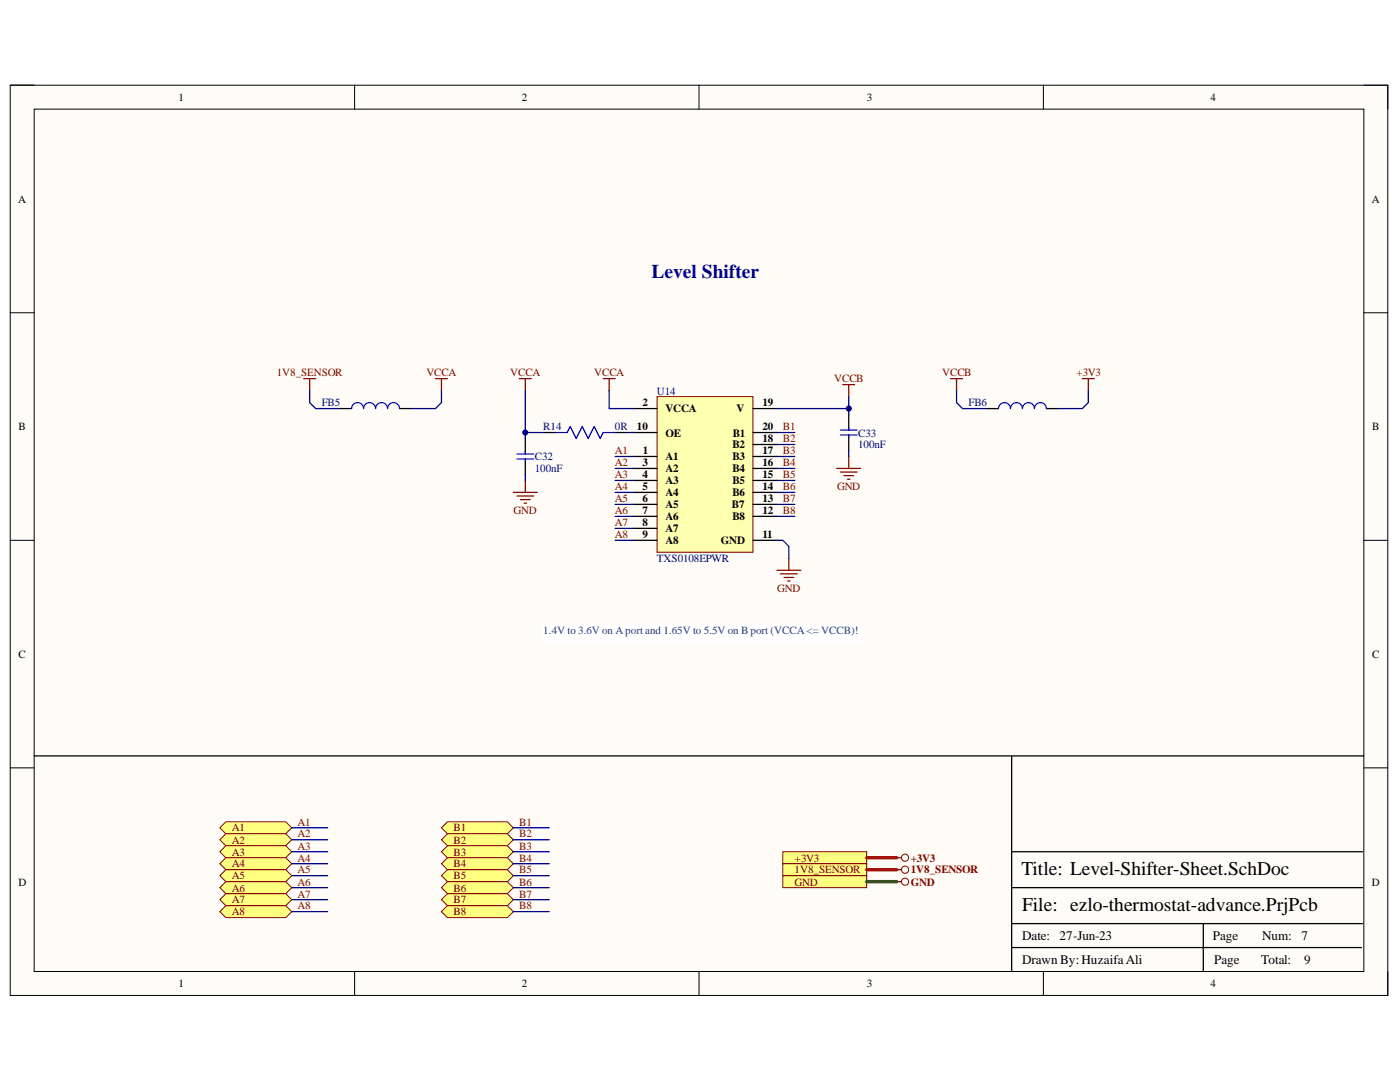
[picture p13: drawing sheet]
<svg xmlns="http://www.w3.org/2000/svg" width="279mm" height="216mm" viewBox="0 0 279 216" stroke-linecap="round" stroke-linejoin="round" font-family="sans-serif">
<defs><g id="words">
<text font-size="3.9" fill="#0b0b8e" x="130" y="55.4">Level Shifter</text>
<g font-size="3.9">
<text x="203.8" y="174.6">Title: Level-Shifter-Sheet.SchDoc</text>
<text x="204" y="181.8">File: ezlo-thermostat-advance.PrjPcb</text>
</g>
<g font-size="2.6">
<text x="204" y="187.6">Date:</text>
<text x="211.5" y="187.6">27-Jun-23</text>
<text x="242.1" y="187.6">Page</text>
<text x="251.9" y="187.6">Num:</text>
<text x="259.7" y="187.6">7</text>
<text x="204" y="192.4">Drawn By: HuzaifaAli</text>
<text x="242.3" y="192.4">Page</text>
<text x="251.7" y="192.4">Total:</text>
<text x="260.3" y="192.4">9</text>
</g>
<g font-size="2.2">
<text x="35.6" y="20.1">1</text>
<text x="104.1" y="20.1">2</text>
<text x="173" y="20.1">3</text>
<text x="241.6" y="20.1">4</text>
<text x="3.6" y="40.4">A</text>
<text x="273.8" y="40.4">A</text>
<text x="128.2" y="81.1">2</text>
<text x="132.8" y="82.3">VCCA</text>
<text x="147" y="82.3">V</text>
<text x="152.2" y="81.1">19</text>
<text x="3.7" y="85.8">B</text>
<text x="127.1" y="85.8">10</text>
<text x="132.8" y="87.1">OE</text>
<text x="146.2" y="89.5">B2</text>
<text x="146.2" y="87.1">B1</text>
<text x="152.2" y="85.8">20</text>
<text x="152.2" y="88.3">18</text>
<text x="273.9" y="85.8">B</text>
<text x="128.2" y="93">3</text>
<text x="128.2" y="95.5">4</text>
<text x="128.3" y="90.7">1</text>
<text x="132.8" y="94.2">A2</text>
<text x="132.8" y="91.8">A1</text>
<text x="146.2" y="94.2">B4</text>
<text x="146.2" y="91.8">B3</text>
<text x="152.2" y="95.5">15</text>
<text x="152.2" y="93">16</text>
<text x="152.2" y="90.7">17</text>
<text x="128.2" y="97.8">5</text>
<text x="128.2" y="100.2">6</text>
<text x="132.8" y="96.7">A3</text>
<text x="132.8" y="99">A4</text>
<text x="132.8" y="101.4">A5</text>
<text x="146.1" y="101.4">B7</text>
<text x="146.2" y="99">B6</text>
<text x="146.2" y="96.7">B5</text>
<text x="152.2" y="100.2">13</text>
<text x="152.2" y="97.8">14</text>
<text x="128.2" y="102.6">7</text>
<text x="128.2" y="105">8</text>
<text x="128.2" y="107.4">9</text>
<text x="132.8" y="103.8">A6</text>
<text x="132.8" y="106.2">A7</text>
<text x="146.2" y="103.8">B8</text>
<text x="152.2" y="107.4">11</text>
<text x="152.2" y="102.6">12</text>
<text x="132.8" y="108.6">A8</text>
<text x="143.9" y="108.6">GND</text>
<text x="3.7" y="131.3">C</text>
<text x="273.9" y="131.3">C</text>
<text x="3.7" y="176.7">D</text>
<text x="273.8" y="176.7">D</text>
<text x="35.6" y="197">1</text>
<text x="104.1" y="197">2</text>
<text x="173" y="197">3</text>
<text x="241.6" y="197">4</text>
</g>
<g font-size="2.2" fill="#800000">
<text x="55.2" y="75.1">1V8_SENSOR</text>
<text x="85.1" y="75.1">VCCA</text>
<text x="101.8" y="75.1">VCCA</text>
<text x="118.6" y="75.1">VCCA</text>
<text x="166.5" y="76.3">VCCB</text>
<text x="188" y="75.1">VCCB</text>
<text x="214.8" y="75.1">+3V3</text>
<text x="156.2" y="85.8">B1</text>
<text x="156.2" y="88.3">B2</text>
<text x="122.7" y="90.7">A1</text>
<text x="122.7" y="93">A2</text>
<text x="122.7" y="95.5">A3</text>
<text x="156.2" y="90.7">B3</text>
<text x="156.2" y="93">B4</text>
<text x="156.2" y="95.5">B5</text>
<text x="122.7" y="97.8">A4</text>
<text x="122.7" y="100.2">A5</text>
<text x="156.2" y="97.8">B6</text>
<text x="156.2" y="100.2">B7</text>
<text x="167" y="97.8">GND</text>
<text x="102.5" y="102.6">GND</text>
<text x="122.7" y="102.6">A6</text>
<text x="122.7" y="105">A7</text>
<text x="122.7" y="107.4">A8</text>
<text x="156.2" y="102.6">B8</text>
<text x="155.1" y="118.1">GND</text>
<text x="46.3" y="165.9">A1</text>
<text x="59.4" y="164.7">A1</text>
<text x="59.4" y="167.1">A2</text>
<text x="90.5" y="165.9">B1</text>
<text x="103.6" y="164.7">B1</text>
<text x="103.6" y="167.1">B2</text>
<text x="46.3" y="168.4">A2</text>
<text x="46.3" y="170.7">A3</text>
<text x="46.3" y="173.1">A4</text>
<text x="59.4" y="169.5">A3</text>
<text x="59.4" y="171.9">A4</text>
<text x="90.5" y="168.4">B2</text>
<text x="90.5" y="170.7">B3</text>
<text x="90.5" y="173.1">B4</text>
<text x="103.6" y="169.5">B3</text>
<text x="103.6" y="171.9">B4</text>
<text x="158.6" y="171.9">+3V3</text>
<text x="181.8" y="171.9">+3V3</text>
<text x="46.3" y="175.5">A5</text>
<text x="46.3" y="177.9">A6</text>
<text x="59.4" y="174.3">A5</text>
<text x="59.4" y="176.7">A6</text>
<text x="59.4" y="179.1">A7</text>
<text x="90.5" y="175.5">B5</text>
<text x="90.5" y="177.9">B6</text>
<text x="103.6" y="174.3">B5</text>
<text x="103.6" y="176.7">B6</text>
<text x="103.6" y="179.1">B7</text>
<text x="158.6" y="174.3">1V8_SENSOR</text>
<text x="158.6" y="176.7">GND</text>
<text x="181.8" y="174.3">1V8_SENSOR</text>
<text x="181.8" y="176.7">GND</text>
<text x="46.3" y="180.3">A7</text>
<text x="46.3" y="182.6">A8</text>
<text x="59.4" y="181.5">A8</text>
<text x="90.5" y="180.3">B7</text>
<text x="90.5" y="182.6">B8</text>
<text x="103.6" y="181.5">B8</text>
</g>
<g font-size="2.2" fill="#000080">
<text x="64.2" y="81.1">FB5</text>
<text x="131.1" y="78.7">U14</text>
<text x="193.3" y="81.1">FB6</text>
<text x="108.4" y="85.8">R14</text>
<text x="122.7" y="85.8">0R</text>
<text x="171.3" y="87.1">C33</text>
<text x="171.3" y="89.5">100nF</text>
<text x="106.7" y="91.8">C32</text>
<text x="106.7" y="94.2">100nF</text>
<text x="131.1" y="112.1">TXS0108EPWR</text>
</g>
<text font-size="2.2" fill="#0b5394" x="108.4" y="126.5">1.4V to 3.6V on Aport and 1.65V to 5.5V on B port (VCCA&lt;= VCCB)!</text>
</g></defs>
<path d="M2 17h275v181.6h-275z" fill-rule="evenodd" fill="#fffcf8"/>
<path d="M2 17h275v181.6h-275z" fill="none" stroke="#000" stroke-width=".2"/>
<path d="M6.8 21.8h265.4v172.1h-265.4z" fill-rule="evenodd" fill="#fffcf8"/>
<g fill="none" stroke="#000" stroke-width=".2">
<path d="M2 17h4.8M70.8 17v4.8M139.5 17v4.8M208.2 17v4.8M272.2 17h4.8v4.8M6.8 21.8h265.4v172.1h-265.4zM2 62.4h4.8M272.2 62.4h4.8M2 107.8h4.8M272.2 107.8h4.8M2 153.2h4.8M272.2 153.2h4.8"/>
<path d="M70.8 193.9v4.7M139.5 193.9v4.7M208.2 193.9v4.7M277 193.9v4.7"/>
</g>
<path d="M272.2 150.8h-70.3v43.1M201.9 177.1h70M201.9 170h70M201.9 189.1h69.8M201.9 184.3h70M240.1 184.3v9.6" fill="none" stroke="#000" stroke-width=".25"/>
<path d="M131.1 79.1h19.2v31.1h-19.2z" fill-rule="evenodd" fill="#ffffb0"/>
<path d="M131.1 79.1h19.2v31.1h-19.2z" fill="none" stroke="#800000" stroke-width=".2"/>
<g fill="none" stroke="#000" stroke-width=".25">
<path d="M67.8 81.5h2.4M79.7 81.5h2.4M104.8 87.5v3.1M104.8 91.6v3.1M108.4 86.3h2.4M122.8 86.3h2.4M126.3 93.5h4.8M126.3 91.1h4.8M126.3 81.5h4.8M126.3 86.3h4.8M126.3 98.3h4.8M126.3 95.9h4.8"/>
<path d="M150.3 93.5h4.7M150.3 91.1h4.7M150.3 81.5h4.7M150.3 86.3h4.7M150.3 98.3h4.7M150.3 95.9h4.7M150.3 88.7h4.7M169.4 82.7v3.1M169.4 86.8v3.1M196.9 81.5h2.4M208.8 81.5h2.4M126.3 107.8h4.8"/>
<path d="M126.3 103h4.8M126.3 100.6h4.8M126.3 105.4h4.8M150.3 107.8h4.7M150.3 103h4.7M150.3 100.6h4.7M6.8 150.8h194.9"/>
</g>
<path d="M70.2 81.5a1.19 1.19 0 0 1 1.2-1.2 1.19 1.19 0 0 1 1.2 1.2 1.2 1.2 0 0 1 1.2-1.2 1.2 1.2 0 0 1 1.2 1.2 1.19 1.19 0 0 1 1.1-1.2 1.19 1.19 0 0 1 1.2 1.2 1.19 1.19 0 0 1 1.2-1.2 1.19 1.19 0 0 1 1.2 1.2M103.2 90.6h3.3M103.2 91.6h3.3M104.8 90.1v.5M104.8 91.6v.4M110.8 86.3h2.4l.6-1.2 1.2 2.4 1.2-2.4 1.2 2.4 1.2-2.4 1.2 2.4 .6-1.2h2.4M167.7 85.8h3.4M167.7 86.8h3.4M169.4 85.4v.4M169.4 86.8v.5M199.3 81.5a1.2 1.2 0 0 1 1.2-1.2 1.2 1.2 0 0 1 1.2 1.2 1.19 1.19 0 0 1 1.2-1.2 1.19 1.19 0 0 1 1.2 1.2 1.19 1.19 0 0 1 1.1-1.2 1.19 1.19 0 0 1 1.2 1.2 1.19 1.19 0 0 1 1.2-1.2 1.19 1.19 0 0 1 1.2 1.2" fill="none" stroke="#00f" stroke-width=".25"/>
<g fill="none" stroke="#800000" stroke-width=".25">
<path d="M60.6 75.6h2.4M61.8 75.6v2.3M86.9 75.6h2.4M88.1 75.6v2.3M103.6 75.6h2.4M104.8 75.6v2.3M120.4 75.6h2.4M121.6 75.6v2.3M168.2 76.7h2.4M169.4 76.7v2.4M189.7 75.6h2.4M190.9 75.6v2.3"/>
<path d="M216 75.6h2.4M217.2 75.6v2.3M102.4 98.3h4.8M103.2 99h3.3M103.9 99.7h1.9M104.8 95.9v2.4M167 93.5h4.8M167.7 94.2h3.4M168.4 94.9h1.9M169.1 95.6h.5M169.4 91.1v2.4M104.6 100.4h.5"/>
<path d="M155 113.8h4.8M155.8 114.5h3.3M156.5 115.2h1.9M157.2 115.9h.5M157.4 111.4v2.4"/>
</g>
<path d="M156.2 170h16.8v2.3h-16.8z" fill-rule="evenodd" fill="#ffff80"/>
<path d="M156.2 170h16.8v2.3h-16.8z" fill="none" stroke="#800000" stroke-width=".2"/>
<path d="M156.2 172.3h16.8v2.4h-16.8z" fill-rule="evenodd" fill="#ffff80"/>
<g fill="none" stroke="#800000" stroke-width=".2">
<path d="M156.2 172.3h16.8v2.4h-16.8z"/>
<circle cx="180.6" cy="171.1" r=".72"/>
<circle cx="180.6" cy="173.5" r=".72"/>
</g>
<path d="M178.9 171.1h1M178.9 173.5h1" fill="none" stroke="#800000" stroke-width=".25"/>
<path d="M156.2 174.7h16.8v2.4h-16.8z" fill-rule="evenodd" fill="#ffff80"/>
<g fill="none" stroke="#800000" stroke-width=".2">
<path d="M156.2 174.7h16.8v2.4h-16.8z"/>
<circle cx="180.6" cy="175.9" r=".72"/>
</g>
<path d="M178.9 175.9h1" fill="none" stroke="#800000" stroke-width=".25"/>
<path d="M43.9 165.2l1.2-1.2h11.9l1.2 1.2-1.2 1.2h-11.9z" fill-rule="evenodd" fill="#ffff80"/>
<path d="M43.9 165.2l1.2-1.2h11.9l1.2 1.2-1.2 1.2h-11.9z" fill="none" stroke="#800000" stroke-width=".2"/>
<path d="M45.1 166.4h11.9l1.2 1.2-1.2 1.2h-11.9l-1.2-1.2z" fill-rule="evenodd" fill="#ffff80"/>
<path d="M45.1 166.4h11.9l1.2 1.2-1.2 1.2h-11.9l-1.2-1.2z" fill="none" stroke="#800000" stroke-width=".2"/>
<path d="M43.9 170l1.2-1.2h11.9l1.2 1.2-1.2 1.1h-11.9z" fill-rule="evenodd" fill="#ffff80"/>
<path d="M43.9 170l1.2-1.2h11.9l1.2 1.2-1.2 1.1h-11.9z" fill="none" stroke="#800000" stroke-width=".2"/>
<path d="M43.9 172.3l1.2-1.2h11.9l1.2 1.2-1.2 1.2h-11.9z" fill-rule="evenodd" fill="#ffff80"/>
<path d="M43.9 172.3l1.2-1.2h11.9l1.2 1.2-1.2 1.2h-11.9z" fill="none" stroke="#800000" stroke-width=".2"/>
<path d="M43.9 174.7l1.2-1.2h11.9l1.2 1.2-1.2 1.2h-11.9z" fill-rule="evenodd" fill="#ffff80"/>
<path d="M43.9 174.7l1.2-1.2h11.9l1.2 1.2-1.2 1.2h-11.9z" fill="none" stroke="#800000" stroke-width=".2"/>
<path d="M43.9 177.1l1.2-1.2h11.9l1.2 1.2-1.2 1.2h-11.9z" fill-rule="evenodd" fill="#ffff80"/>
<path d="M43.9 177.1l1.2-1.2h11.9l1.2 1.2-1.2 1.2h-11.9z" fill="none" stroke="#800000" stroke-width=".2"/>
<path d="M43.9 179.5l1.2-1.2h11.9l1.2 1.2-1.2 1.2h-11.9z" fill-rule="evenodd" fill="#ffff80"/>
<path d="M43.9 179.5l1.2-1.2h11.9l1.2 1.2-1.2 1.2h-11.9z" fill="none" stroke="#800000" stroke-width=".2"/>
<path d="M43.9 181.9l1.2-1.2h11.9l1.2 1.2-1.2 1.2h-11.9z" fill-rule="evenodd" fill="#ffff80"/>
<path d="M43.9 181.9l1.2-1.2h11.9l1.2 1.2-1.2 1.2h-11.9z" fill="none" stroke="#800000" stroke-width=".2"/>
<path d="M88.1 165.2l1.2-1.2h11.9l1.2 1.2-1.2 1.2h-11.9z" fill-rule="evenodd" fill="#ffff80"/>
<path d="M88.1 165.2l1.2-1.2h11.9l1.2 1.2-1.2 1.2h-11.9z" fill="none" stroke="#800000" stroke-width=".2"/>
<path d="M89.3 166.4h11.9l1.2 1.2-1.2 1.2h-11.9l-1.2-1.2z" fill-rule="evenodd" fill="#ffff80"/>
<path d="M89.3 166.4h11.9l1.2 1.2-1.2 1.2h-11.9l-1.2-1.2z" fill="none" stroke="#800000" stroke-width=".2"/>
<path d="M88.1 170l1.2-1.2h11.9l1.2 1.2-1.2 1.1h-11.9z" fill-rule="evenodd" fill="#ffff80"/>
<path d="M88.1 170l1.2-1.2h11.9l1.2 1.2-1.2 1.1h-11.9z" fill="none" stroke="#800000" stroke-width=".2"/>
<path d="M88.1 172.3l1.2-1.2h12l1.1 1.2-1.1 1.2h-12z" fill-rule="evenodd" fill="#ffff80"/>
<path d="M88.1 172.3l1.2-1.2h12l1.1 1.2-1.1 1.2h-12z" fill="none" stroke="#800000" stroke-width=".2"/>
<path d="M88.1 174.7l1.2-1.2h12l1.1 1.2-1.1 1.2h-12z" fill-rule="evenodd" fill="#ffff80"/>
<path d="M88.1 174.7l1.2-1.2h12l1.1 1.2-1.1 1.2h-12z" fill="none" stroke="#800000" stroke-width=".2"/>
<path d="M88.1 177.1l1.2-1.2h12l1.1 1.2-1.1 1.2h-12z" fill-rule="evenodd" fill="#ffff80"/>
<path d="M88.1 177.1l1.2-1.2h12l1.1 1.2-1.1 1.2h-12z" fill="none" stroke="#800000" stroke-width=".2"/>
<path d="M88.1 179.5l1.2-1.2h12l1.1 1.2-1.1 1.2h-12z" fill-rule="evenodd" fill="#ffff80"/>
<path d="M88.1 179.5l1.2-1.2h12l1.1 1.2-1.1 1.2h-12z" fill="none" stroke="#800000" stroke-width=".2"/>
<path d="M88.1 181.9l1.2-1.2h12l1.1 1.2-1.1 1.2h-12z" fill-rule="evenodd" fill="#ffff80"/>
<path d="M88.1 181.9l1.2-1.2h12l1.1 1.2-1.1 1.2h-12z" fill="none" stroke="#800000" stroke-width=".2"/>
<path d="M108.4 124.5h63.4v3.6h-63.4z" fill-rule="evenodd" fill="#fff"/>
<path d="M108.4 124.5h63.4v3.6h-63.4z" fill="none" stroke="#fff" stroke-width=".2"/>
<g fill="none" stroke="#000080" stroke-width=".25">
<path d="M61.8 77.9v2.4l1.2 1.2h4.8M88.1 77.9v2.4l-1.2 1.2h-4.8M104.8 77.9v8.4h3.6M190.9 77.9v2.4l1.2 1.2h4.8M217.2 77.9v2.4l-1.2 1.2h-4.8M122.8 91.1h3.5M122.8 93.5h3.5M122.8 95.9h3.5M122.8 98.3h3.5M125.2 86.3h1.1M155 86.3h3.6M155 91.1h3.6"/>
<path d="M155 93.5h3.6M155 95.9h3.6M155 98.3h3.6M155 88.7h3.6M122.8 100.6h3.5M122.8 103h3.5M122.8 105.4h3.5M122.8 107.8h3.5M155 107.8h1.2l1.2 1.2v2.4M155 100.6h3.6M155 103h3.6M58.2 165.2h7.2"/>
<path d="M58.2 167.6h7.2M58.2 170h7.2M58.2 172.3h7.2M58.2 174.7h7.2M58.2 177.1h7.2M58.2 179.5h7.2M102.4 165.2h7.2M102.4 167.6h7.2M102.4 170h7.2M102.4 172.3h7.2M102.4 174.7h7.2M102.4 177.1h7.2"/>
<path d="M102.4 179.5h7.2M58.2 181.9h7.2M102.4 181.9h7.2"/>
</g>
<path d="M173 171.1h5.9M173 173.5h5.9" fill="none" stroke="#f00" stroke-width=".68"/>
<path d="M173 175.9h5.9" fill="none" stroke="#274e13" stroke-width=".68"/>
<circle cx="104.8" cy="86.3" r=".48" fill="#000080"/>
<circle cx="104.8" cy="86.3" r=".48" fill="none" stroke="#000080" stroke-width=".2"/>
<path d="M121.6 77.9v3.6h4.7M104.8 86.3v1.2M104.8 94.7v1.2" fill="none" stroke="#000080" stroke-width=".25"/>
<circle cx="104.8" cy="86.3" r=".48" fill="#000080"/>
<circle cx="104.8" cy="86.3" r=".48" fill="none" stroke="#000080" stroke-width=".2"/>
<path d="M169.4 79.1v2.4h-14.4" fill="none" stroke="#000080" stroke-width=".25"/>
<circle cx="169.4" cy="81.5" r=".48" fill="#000080"/>
<circle cx="169.4" cy="81.5" r=".48" fill="none" stroke="#000080" stroke-width=".2"/>
<path d="M169.4 81.5v1.2" fill="none" stroke="#000080" stroke-width=".25"/>
<circle cx="169.4" cy="81.5" r=".48" fill="#000080"/>
<circle cx="169.4" cy="81.5" r=".48" fill="none" stroke="#000080" stroke-width=".2"/>
<path d="M169.4 89.9v1.2" fill="none" stroke="#000080" stroke-width=".25"/>
<use href="#words"/>
</svg>
